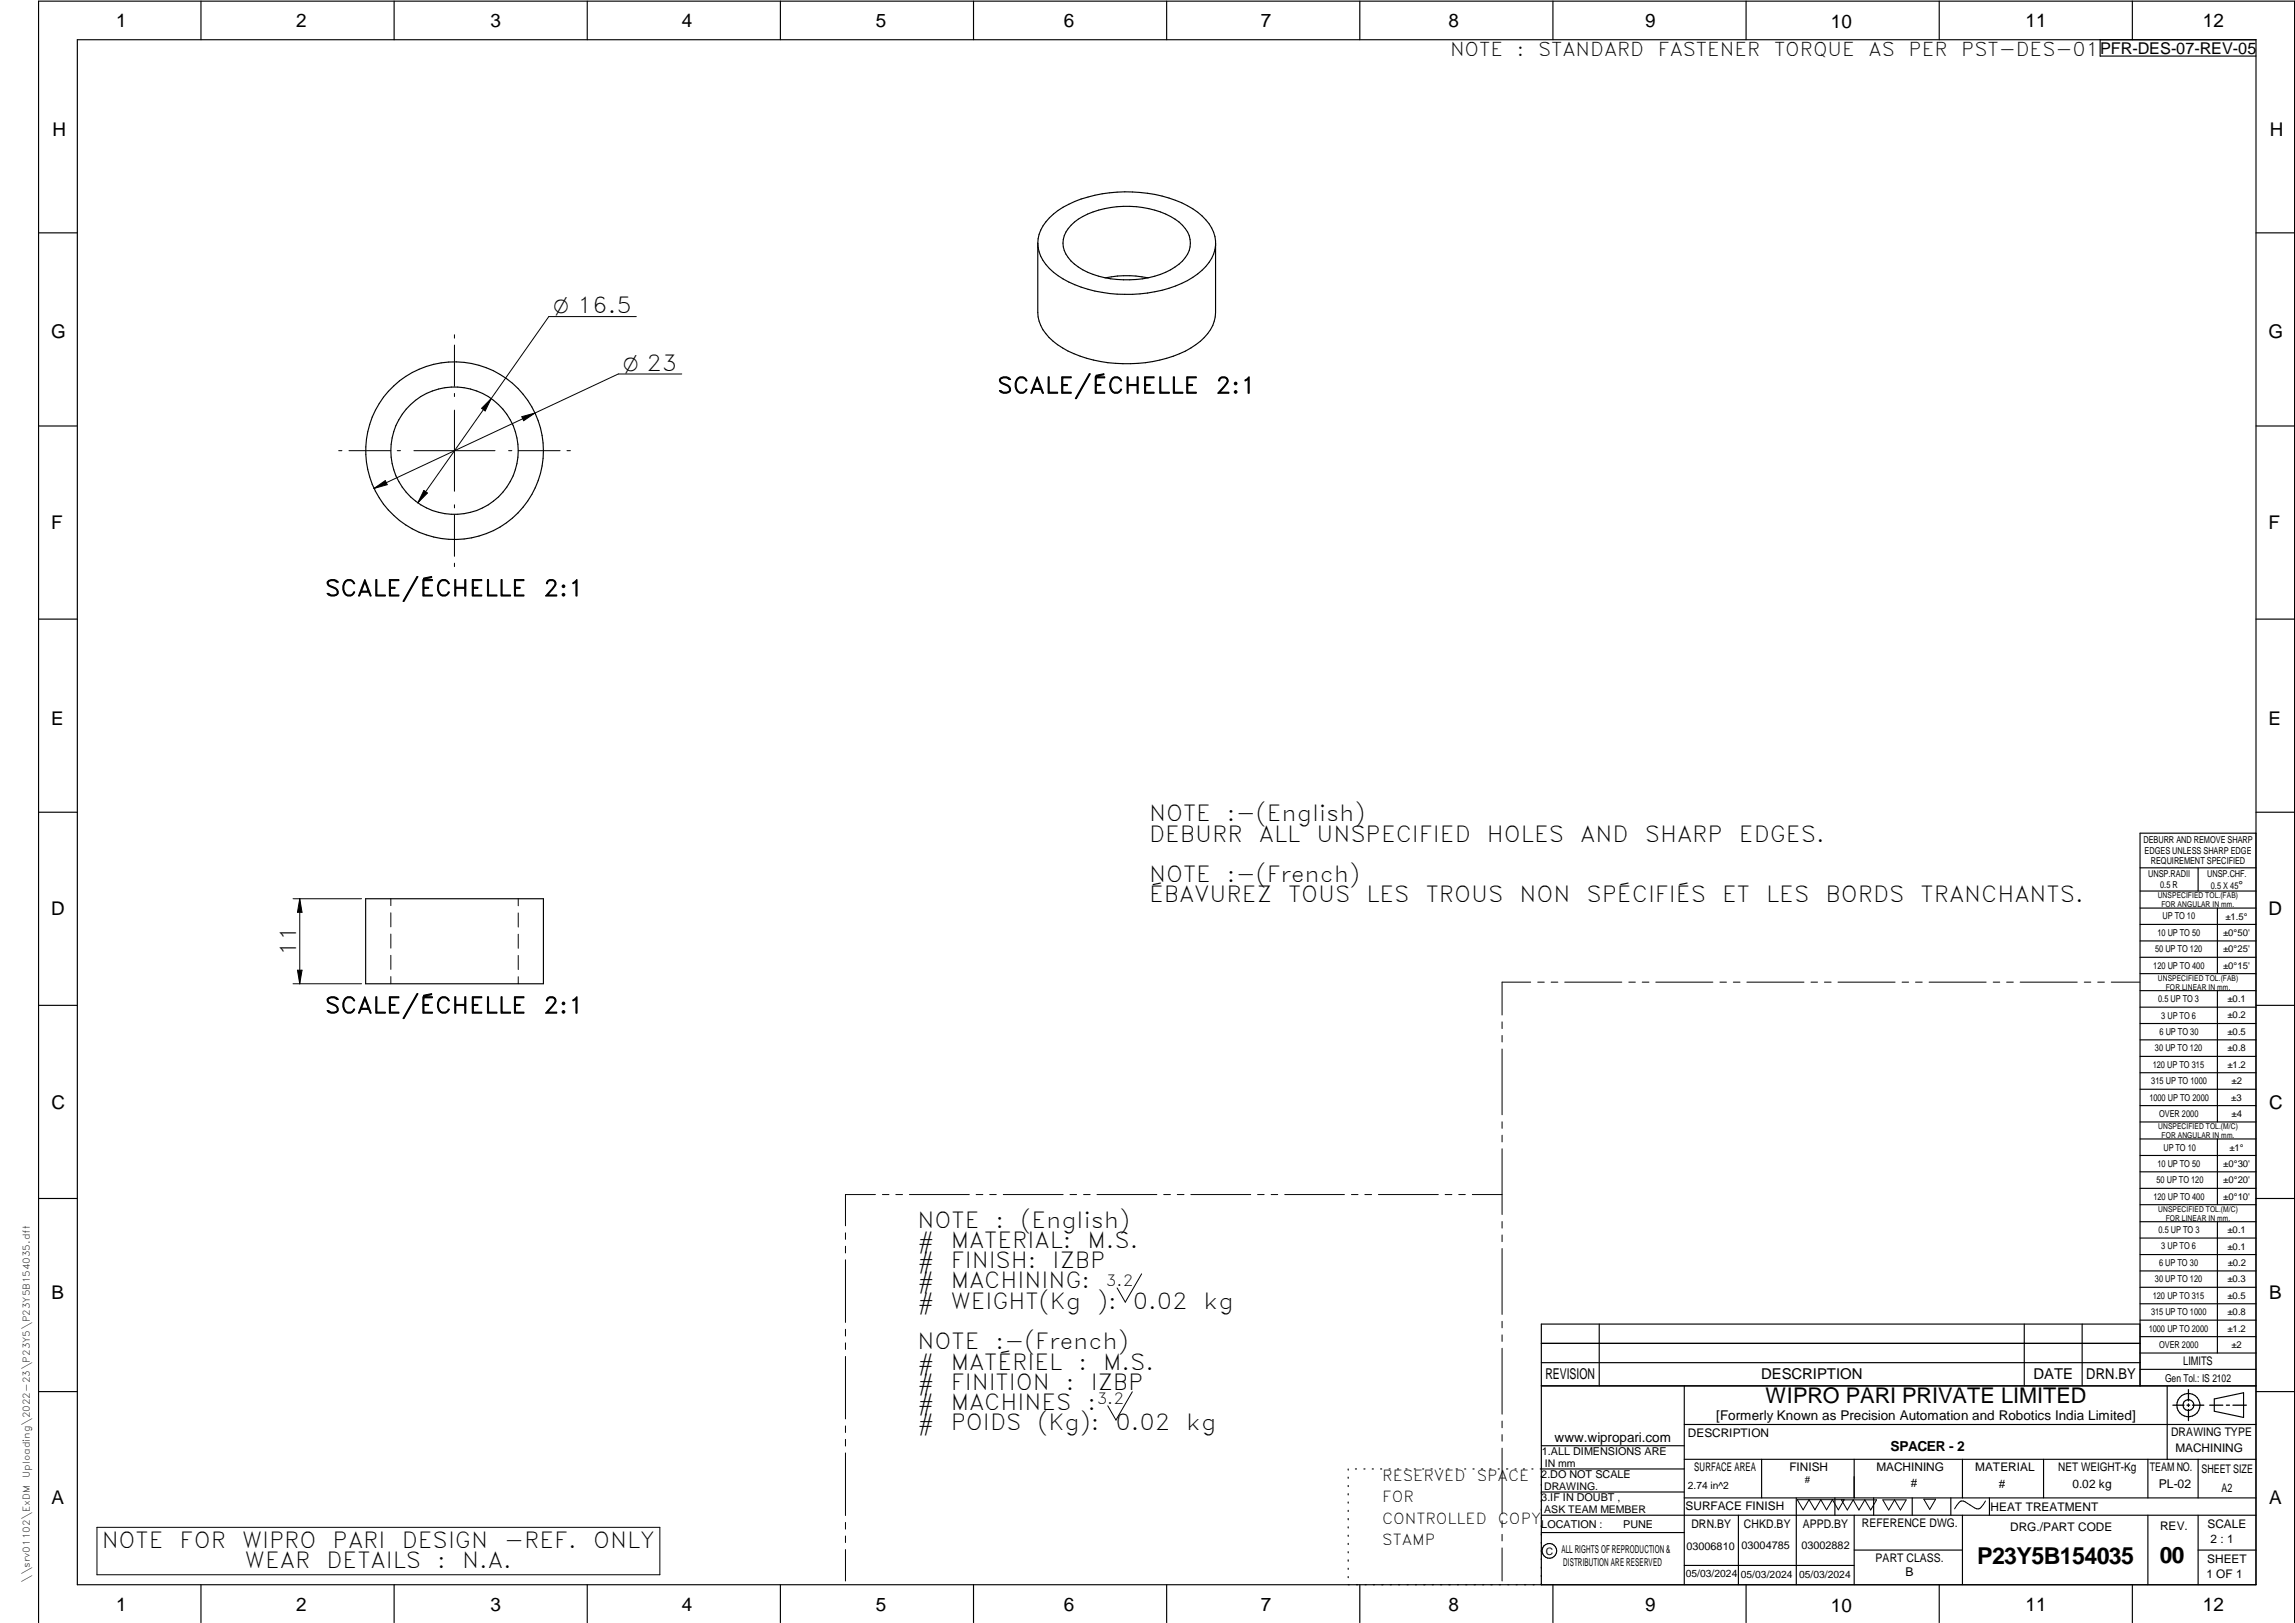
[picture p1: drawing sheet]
<svg xmlns="http://www.w3.org/2000/svg" width="594mm" height="420mm" viewBox="0 0 594 420" stroke-linecap="round" stroke-linejoin="round" font-family="sans-serif">
<defs><g id="words">
<text font-size="6" x="511.8" y="404.8">P23Y5B154035</text>
<text font-size="5.9" x="559.1" y="404.7">00</text>
<g font-size="5.7">
<text x="258.1" y="101.8">SCALE/ÉCHELLE</text>
<text x="314.7" y="101.8">2:1</text>
<text x="84.1" y="154.3">SCALE/ÉCHELLE</text>
<text x="140.7" y="154.3">2:1</text>
<text x="297.4" y="212.6">NOTE</text>
<text x="317.6" y="212.6">:-(English)</text>
<text x="297.4" y="217.8">DEBURR</text>
<text x="325.9" y="217.8">ALL</text>
<text x="340.8" y="217.8">UNSPECIFIED</text>
<text x="384.9" y="217.8">HOLES</text>
<text x="409.1" y="217.8">AND</text>
<text x="425.8" y="217.8">SHARP</text>
<text x="450.1" y="217.8">EDGES.</text>
<text x="297.4" y="228.3">NOTE</text>
<text x="297.4" y="233.6">ÉBAVUREZ</text>
<text x="317.6" y="228.3">:-(French)</text>
<text x="333.4" y="233.6">TOUS</text>
<text x="353.7" y="233.6">LES</text>
<text x="369.1" y="233.6">TROUS</text>
<text x="393.3" y="233.6">NON</text>
<text x="410.7" y="233.6">SPÉCIFIÉS</text>
<text x="445.8" y="233.6">ET</text>
<text x="457.2" y="233.6">LES</text>
<text x="472.5" y="233.6">BORDS</text>
<text x="497.2" y="233.6">TRANCHANTS.</text>
<text x="76.7" y="247.6" transform="rotate(-90 76.7 247.6)">11</text>
<text x="84.1" y="262.3">SCALE/ÉCHELLE</text>
<text x="140.7" y="262.3">2:1</text>
<text x="237.5" y="317.8">NOTE</text>
<text x="257.7" y="317.8">:</text>
<text x="264.1" y="317.8">(English)</text>
<text x="237.5" y="323">#</text>
<text x="246.1" y="323">MATERIAL:</text>
<text x="281.5" y="323">M.S.</text>
<text x="237.5" y="328.3">#</text>
<text x="246.1" y="328.3">FINISH:</text>
<text x="272.5" y="328.3">IZBP</text>
<text x="237.5" y="333.5">#</text>
<text x="246.1" y="333.5">MACHINING:</text>
<text x="237.5" y="338.8">#</text>
<text x="246.1" y="338.8">WEIGHT(Kg</text>
<text x="284" y="338.8">):</text>
<text x="293.3" y="338.8">0.02</text>
<text x="311.6" y="338.8">kg</text>
<text x="237.5" y="349.3">NOTE</text>
<text x="257.7" y="349.3">:-(French)</text>
<text x="237.5" y="354.5">#</text>
<text x="237.5" y="359.8">#</text>
<text x="246.1" y="359.8">FINITION</text>
<text x="246.1" y="354.5">MATÉRIEL</text>
<text x="275.9" y="359.8">:</text>
<text x="279.2" y="354.5">:</text>
<text x="282.3" y="359.8">IZBP</text>
<text x="285.6" y="354.5">M.S.</text>
<text x="237.5" y="365">#</text>
<text x="246.1" y="365">MACHINES</text>
<text x="281.5" y="365">:</text>
<text x="237.5" y="370.3">#</text>
<text x="246.1" y="370.3">POIDS</text>
<text x="268.5" y="370.3">(Kg):</text>
<text x="288.8" y="370.3">0.02</text>
<text x="307.1" y="370.3">kg</text>
<text x="26.3" y="400.6">NOTE</text>
<text x="46.5" y="400.6">FOR</text>
<text x="62.7" y="400.6">WIPRO</text>
<text x="86.1" y="400.6">PARI</text>
<text x="104" y="400.6">DESIGN</text>
<text x="130.5" y="400.6">-REF.</text>
<text x="153.5" y="400.6">ONLY</text>
<text x="63.4" y="405.9">WEAR</text>
<text x="84.5" y="405.9">DETAILS</text>
<text x="113.2" y="405.9">:</text>
<text x="119.6" y="405.9">N.A.</text>
</g>
<text font-size="5.6" x="457" y="363.2">WIPRO PARI PRIVATE LIMITED</text>
<g font-size="5.4">
<text x="143.3" y="81.1">O 16.5</text>
<text x="161.3" y="95.9">O 23</text>
</g>
<g font-size="4.9">
<text x="30" y="6.9">1</text>
<text x="76.7" y="6.9">2</text>
<text x="127" y="6.9">3</text>
<text x="176.5" y="6.9">4</text>
<text x="226.7" y="6.9">5</text>
<text x="275.4" y="6.9">6</text>
<text x="326.4" y="6.9">7</text>
<text x="375" y="6.9">8</text>
<text x="425.8" y="6.9">9</text>
<text x="473.9" y="7.3">10</text>
<text x="524.3" y="6.9">11</text>
<text x="570.2" y="6.9">12</text>
<text x="375.4" y="14.5">NOTE</text>
<text x="392.7" y="14.5">:</text>
<text x="398.2" y="14.5">STANDARD</text>
<text x="429.2" y="14.5">FASTENER</text>
<text x="459.2" y="14.5">TORQUE</text>
<text x="483.7" y="14.5">AS</text>
<text x="494.1" y="14.5">PER</text>
<text x="507.7" y="14.5">PST-DES-01</text>
<text x="13.6" y="35.1">H</text>
<text x="587.6" y="35.1">H</text>
<text x="13.2" y="87.5">G</text>
<text x="587.2" y="87.5">G</text>
<text x="13.2" y="137">F</text>
<text x="587.2" y="137">F</text>
<text x="13.2" y="187.6">E</text>
<text x="587.2" y="187.6">E</text>
<text x="13.2" y="237">D</text>
<text x="587.2" y="237">D</text>
<text x="13.4" y="287.1">C</text>
<text x="587.4" y="287.1">C</text>
<text x="13.4" y="336.2">B</text>
<text x="587.4" y="336.2">B</text>
<text x="13.4" y="389.3">A</text>
<text x="587.4" y="389.3">A</text>
<text x="30" y="416.9">1</text>
<text x="76.7" y="416.9">2</text>
<text x="127" y="416.9">3</text>
<text x="176.5" y="416.9">4</text>
<text x="226.7" y="416.9">5</text>
<text x="275.4" y="416.9">6</text>
<text x="326.4" y="416.9">7</text>
<text x="375" y="416.9">8</text>
<text x="425.8" y="416.9">9</text>
<text x="473.9" y="417.3">10</text>
<text x="524.3" y="416.9">11</text>
<text x="570.2" y="416.9">12</text>
</g>
<text font-size="4.2" x="543.6" y="14">PFR-DES-07-REV-05</text>
<g font-size="4">
<text x="286.3" y="332.8">3.2</text>
<text x="283.9" y="363.3">3.2</text>
</g>
<g font-size="3.9">
<text x="400" y="357.1">REVISION</text>
<text x="455.9" y="357.1">DESCRIPTION</text>
<text x="526.4" y="357.1">DATE</text>
<text x="540" y="357.1">DRN.BY</text>
<text x="357.8" y="383.3">RESERVED</text>
<text x="382.3" y="383.3">SPACE</text>
<text x="357.8" y="388.9">FOR</text>
<text x="357.8" y="394.5">CONTROLLED</text>
<text x="387.8" y="394.5">COPY</text>
<text x="357.8" y="400">STAMP</text>
</g>
<text font-size="3.6" x="489.4" y="375.8">SPACER - 2</text>
<g font-size="3.5">
<text x="444.3" y="367.7">[Formerly Known as Precision Automation and Robotics India Limited]</text>
<text x="402.4" y="373.3">www.wipropari.com</text>
</g>
<g font-size="3.1">
<text x="565.1" y="353.5">LIMITS</text>
<text x="562" y="371.7">DRAWING TYPE</text>
<text x="436.9" y="372.1">DESCRIPTION</text>
<text x="563.1" y="375.9">MACHINING</text>
<text x="438.6" y="380.8">SURFACE AREA</text>
<text x="463.2" y="380.9">FINISH</text>
<text x="485.7" y="380.8">MACHINING</text>
<text x="511.3" y="380.9">MATERIAL</text>
<text x="532.8" y="380.7">NET WEIGHT-Kg</text>
<text x="556.5" y="380.7">TEAM NO.</text>
<text x="569.9" y="381.2">SHEET SIZE</text>
<text x="494.6" y="385.1">#</text>
<text x="517.4" y="385.3">#</text>
<text x="536.4" y="385.3">0.02 kg</text>
<text x="558.8" y="385.1">PL-02</text>
<text x="575" y="386.1">A2</text>
<text x="436.3" y="391">SURFACE FINISH</text>
<text x="437.8" y="395.5">DRN.BY</text>
<text x="451.4" y="395.4">CHKD.BY</text>
<text x="466.6" y="395.5">APPD.BY</text>
<text x="482" y="395.4">REFERENCE DWG.</text>
<text x="515.3" y="391.1">HEAT TREATMENT</text>
<text x="571.4" y="395.6">SCALE</text>
<text x="520.4" y="396.2">DRG./PART CODE</text>
<text x="559.2" y="396.1">REV.</text>
<text x="572.2" y="399.5">2 : 1</text>
<text x="485.5" y="404.3">PART CLASS.</text>
<text x="493.2" y="407.9">B</text>
<text x="571.4" y="404.7">SHEET</text>
<text x="571.2" y="408.4">1 OF 1</text>
</g>
<text font-size="3" x="579.5" y="230.1">°</text>
<g font-size="2.8">
<text x="560.4" y="357.7">Gen Tol.: IS 2102</text>
<text x="399.1" y="376.6">1.ALL DIMENSIONS ARE</text>
<text x="399" y="382.7">2.DO NOT SCALE</text>
<text x="399" y="388.7">3.IF IN DOUBT ,</text>
<text x="399" y="395.4">LOCATION :</text>
<text x="420.2" y="395.6">PUNE</text>
<text x="404.2" y="402">ALL RIGHTS OF REPRODUCTION &amp;</text>
<text x="436.5" y="401.2">03006810</text>
<text x="450.8" y="400.9">03004785</text>
<text x="466.3" y="401">03002882</text>
<text x="404.7" y="405.4">DISTRIBUTION ARE RESERVED</text>
</g>
<g font-size="2.7">
<text x="399.9" y="379.7">IN mm</text>
<text x="399.7" y="385.7">DRAWING.</text>
<text x="436.9" y="385.4">2.74 in^2</text>
<text x="399.7" y="391.8">ASK TEAM MEMBER</text>
<text x="400.1" y="402.5">C</text>
<text x="436.4" y="408.3">05/03/2024</text>
<text x="450.6" y="408.4">05/03/2024</text>
<text x="465.7" y="408.5">05/03/2024</text>
</g>
<g font-size="2.5">
<text x="554.9" y="218.3">DEBURR AND REMOVE SHARP</text>
<text x="555.2" y="221">EDGES UNLESS SHARP EDGE</text>
<text x="556.1" y="227.1">UNSP.RADII</text>
<text x="556.8" y="223.8">REQUIREMENT SPECIFIED</text>
<text x="571.4" y="226.9">UNSP.CHF.</text>
<text x="559.2" y="229.9">0.5 R</text>
<text x="572.3" y="230.1">0.5 X 45</text>
<text x="559.8" y="238">UP TO 10</text>
<text x="576.1" y="238.1">±1.5°</text>
<text x="558.5" y="242.2">10 UP TO 50</text>
<text x="575.5" y="242.3">±0°50'</text>
<text x="557.4" y="250.7">120 UP TO 400</text>
<text x="557.9" y="246.5">50 UP TO 120</text>
<text x="575.5" y="250.7">±0°15'</text>
<text x="575.5" y="246.5">±0°25'</text>
<text x="558.7" y="259.4">0.5 UP TO 3</text>
<text x="559.5" y="263.7">3 UP TO 6</text>
<text x="576.6" y="263.6">±0.2</text>
<text x="576.6" y="259.4">±0.1</text>
<text x="559" y="267.9">6 UP TO 30</text>
<text x="576.6" y="267.9">±0.5</text>
<text x="557.8" y="272.2">30 UP TO 120</text>
<text x="576.6" y="272.2">±0.8</text>
<text x="556.9" y="280.7">315 UP TO 1000</text>
<text x="557.3" y="276.4">120 UP TO 315</text>
<text x="576.6" y="276.4">±1.2</text>
<text x="577.7" y="280.7">±2</text>
<text x="556.4" y="284.9">1000 UP TO 2000</text>
<text x="577.6" y="284.9">±3</text>
<text x="558.9" y="289.2">OVER 2000</text>
<text x="577.7" y="289.3">±4</text>
<text x="560" y="297.9">UP TO 10</text>
<text x="577.1" y="297.9">±1°</text>
<text x="558.5" y="302.1">10 UP TO 50</text>
<text x="575.5" y="302.1">±0°30'</text>
<text x="557.4" y="310.6">120 UP TO 400</text>
<text x="558.2" y="306.3">50 UP TO 120</text>
<text x="575.5" y="310.6">±0°10'</text>
<text x="575.5" y="306.4">±0°20'</text>
<text x="558.8" y="319.2">0.5 UP TO 3</text>
<text x="559.4" y="323.4">3 UP TO 6</text>
<text x="576.6" y="319.2">±0.1</text>
<text x="576.6" y="323.5">±0.1</text>
<text x="558.9" y="327.7">6 UP TO 30</text>
<text x="576.7" y="327.7">±0.2</text>
<text x="557.8" y="332">30 UP TO 120</text>
<text x="576.6" y="332">±0.3</text>
<text x="556.8" y="340.5">315 UP TO 1000</text>
<text x="557.3" y="336.3">120 UP TO 315</text>
<text x="576.6" y="336.3">±0.5</text>
<text x="576.6" y="340.5">±0.8</text>
<text x="556.2" y="344.7">1000 UP TO 2000</text>
<text x="576.6" y="344.7">±1.2</text>
<text x="558.9" y="349">OVER 2000</text>
<text x="577.6" y="349">±2</text>
<text x="467.2" y="383.8">#</text>
</g>
<g font-size="2.4">
<text x="7.7" y="382.7" transform="rotate(-90 7.7 382.7)">Uploading\2022-23\P23Y5\P23Y5B154035.dft</text>
<text x="7.7" y="409.8" transform="rotate(-90 7.7 409.8)">\\srv01102\ExDM</text>
</g>
<g font-size="2.1">
<text x="558.5" y="232.4">UNSPECIFIED TOL.(FAB)</text>
<text x="559.5" y="234.7">FOR ANGULAR IN mm.</text>
<text x="558.6" y="253.9">UNSPECIFIED TOL.(FAB)</text>
<text x="560.7" y="256.3">FOR LINEAR IN mm.</text>
<text x="558.7" y="292.3">UNSPECIFIED TOL.(M/C)</text>
<text x="559.6" y="294.7">FOR ANGULAR IN mm.</text>
<text x="558.7" y="313.7">UNSPECIFIED TOL.(M/C)</text>
<text x="560.6" y="316.1">FOR LINEAR IN mm.</text>
</g>
</g></defs>
<g fill="none" stroke="#000" stroke-width=".3">
<path d="M20 10.3h564v400h-564zM52 .3v10M102 .3v10M152 .3v10M202 .3v10M252 .3v10M302 .3v10M352 .3v10M402 .3v10M452 .3v10M502 .3v10M543.6 10.3v4.2h40.4"/>
<path d="M552 .3v10M271.6 56.4a26.1 26.1 0 0 1 15.6-6.5 34.2 34.2 0 0 1 21.6 4.2 11.4 11.4 0 0 1 5.9 8.3v18.5a10.5 10.5 0 0 1-5.2 8.3 31.6 31.6 0 0 1-18.8 4.9 30 30 0 0 1-18.1-5.8 9.9 9.9 0 0 1-4-7.4v-18a9.4 9.4 0 0 1 3-6.5zM277.2 58.3a20.2 20.2 0 0 1 13.6-4.9 22.7 22.7 0 0 1 14.4 4.1 6.5 6.5 0 0 1 0 10.9 23.7 23.7 0 0 1-17.7 3.8 17 17 0 0 1-11-5.5 6 6 0 0 1 .7-8.4zM10 60.3h10M268.6 62.9a10.6 10.6 0 0 0 5.3 8.5 33.6 33.6 0 0 0 23.1 4.5 25.1 25.1 0 0 0 15.1-6.9 9.3 9.3 0 0 0 2.6-5.5M297.2 71.9l-4.7-.5a25.8 25.8 0 0 0-6.3 .5M584 60.3h10M10 110.3h10M584 110.3h10M10 160.3h10M584 160.3h10M10 210.3h10"/>
<path d="M584 215.7h-30v143.1M584 210.3h10M94.7 232.7h46v22h-46zM554 224.7h30M554 230.7h30M554 235.1h30M554 239.3h30M569 224.7v6M574 235.1v17M554 243.6h30M554 247.8h30M554 252.1h30"/>
<path d="M554 256.5h30M574 256.5v33.9M10 260.3h10M554 260.7h30M554 265h30M554 269.2h30M554 273.5h30M554 277.7h30M584 260.3h10M554 282h30M554 286.2h30M554 290.4h30"/>
<path d="M554 294.9h30M554 299.1h30M574 294.9v17M10 310.3h10M554 303.4h30M554 307.6h30M554 311.9h30M554 316.3h30M574 316.3v34M584 310.3h10M554 320.5h30M554 324.8h30"/>
<path d="M554 329h30M554 333.2h30M554 337.5h30M399 358.8h185M399 352.8h155M399 347.8h155M414 342.8v16M436 358.8v51.5M524 342.8v16M539 342.8v16M554 341.8h30M554 346h30"/>
<path d="M554 350.3h30M554 354.5h30M554 342.8h-155v67.5M561 358.8v19M10 360.3h10M399 374.3h37M436 368.8h148M436 377.8h148M456 377.8v10M480 377.8v10M508 377.8v10M529 377.8v10"/>
<path d="M556 377.8v10M569 377.8v10M573.2 362.2l7.6-1.6v6.3l-7.6-1.6zM584 360.3h10M349 380.3v.3M349 382.4v.3M349 384.6v.3M349 386.7v.3M349 388.8v.3M349 391v.3M349 393.1v.3M349 395.3v.3"/>
<path d="M349 397.4v.3M349 399.5v.3M350.9 380.3h.2M353.1 380.3h.2M355.2 380.3h.3M357.4 380.3h.3M359.6 380.3h.3M361.7 380.3h.3M363.9 380.3h.3M366.1 380.3h.3M368.3 380.3h.2M370.4 380.3h.3"/>
<path d="M372.6 380.3h.3M374.8 380.3h.3M376.9 380.3h.4M379.1 380.3h.3M381.3 380.3h.3M383.4 380.3h.4M385.6 380.3h.3M387.8 380.3h.3M390 380.3h.3M392.2 380.3h.3M394.3 380.3h.3M396.5 380.3h.3"/>
<path d="M398.7 380.3h37.3M399 386.2h37M399 396.7h37M436 387.8h148M450 392.3v18M465 387.8v22.5M475 387.8v4.5M480 392.3v18M485 387.8v4.5M495 387.8v4.5M505 387.8v4.5M508 392.3v18"/>
<path d="M515 387.8v4.5M556 392.3v18M569 392.3v18M584 392.3h-185M52 410.3v9.7M102 410.3v9.7M152 410.3v9.7M202 410.3v9.7M252 410.3v9.7M302 410.3v9.7M349 401.7v.3M349 403.8v.4"/>
<path d="M349 406v.3M349 408.1v.3M352 410.3v9.7M402 410.3v9.7M436 405.3h44M452 410.3v9.7M480 401.3h28M502 410.3v9.7M552 410.3v9.7M569 401.3h15M10 420v-419.7h584v419.7"/>
<circle cx="117.6" cy="116.7" r="16.5"/>
<circle cx="117.7" cy="116.7" r="23"/>
<circle cx="566.5" cy="363.8" r="2.99"/>
<circle cx="566.5" cy="363.7" r="1.41"/>
<circle cx="401.1" cy="401.5" r="1.9"/>
</g>
<path d="M566.5 359.7v3M562.5 363.8h2.9M566.1 363.8h.7M566.5 363.4v.7M566.5 364.9v2.8M567.6 363.8h2.9M572 363.8h3.4M576.3 363.8h.8M578 363.8h3.5" fill="none" stroke="#000" stroke-width=".34"/>
<g fill="none" stroke="#000" stroke-width=".26">
<path d="M117.6 86.7v.8M117.6 89.3v10.7M164.7 82h-22.6l-33.9 48.2M176.5 96.8h-16.4l-21.6 10.1M87.7 116.7h.8M90.3 116.7h10.7M102.8 116.7h.9M107.1 116.7h21M117.6 101.9v.8M117.6 106.2v21M127.2 103.2l-1.6 3.2-.9-.7zM131.6 116.7h.9"/>
<path d="M134.3 116.7h10.7M135.1 107.9l3.4-1-3 2zM138.5 106.9l-41.7 19.5M146.8 116.7h.9M96.8 126.4l2.9-2 .5 1.1zM109.7 127l1 .6-2.5 2.6zM117.6 130.7v.8M117.6 133.3v10.7M117.6 145.8v.9M75.9 232.7h17.7M77.6 232.7v22M77.6 232.7l.6 3.5h-1.2z"/>
<path d="M101.2 232.7v1.7M101.2 236.3v3.6M134.1 232.7v1.8M134.1 236.3v3.7M75.9 254.7h17.7M77 251.2h1.2l-.6 3.5zM101.2 241.8v3.6M101.2 247.3v3.7M101.2 252.8v1.9M134.1 241.9v3.6M134.1 247.4v3.6M134.1 252.9v1.8"/>
<path d="M396.2 254.3h-7.4v8.5M398.1 254.3h1.6M401.5 254.3h1.8M405 254.3h14.8M421.6 254.3h1.7M425.1 254.3h1.7M428.6 254.3h14.8M445.2 254.3h1.7M448.7 254.3h1.7M452.2 254.3h14.8M468.8 254.3h1.7M472.3 254.3h1.7"/>
<path d="M475.8 254.3h14.8M492.4 254.3h1.7M495.8 254.3h1.8M499.4 254.3h14.7M516 254.3h1.6M519.4 254.3h1.8M522.9 254.3h14.8M539.5 254.3h1.7M543 254.3h1.7M546.5 254.3h7.4M388.8 264.5v1.8M388.8 268.1v1.6"/>
<path d="M388.8 271.6v17M388.8 290.4v1.7M388.8 293.9v1.7M388.8 297.4v17M218.9 319.2v1.6M226.6 309.2h-7.7v8.1M228.4 309.2h1.7M231.9 309.2h1.7M235.4 309.2h15.5M252.7 309.2h1.7M256.2 309.2h1.7M259.7 309.2h15.5"/>
<path d="M277 309.2h1.7M280.5 309.2h1.7M284 309.2h15.5M301.2 309.2h1.8M304.8 309.2h1.7M308.3 309.2h15.5M325.5 309.2h1.7M329.1 309.2h1.6M332.6 309.2h15.4M349.8 309.2h1.7M353.3 309.2h1.7M356.8 309.2h15.5"/>
<path d="M374.1 309.2h1.7M377.6 309.2h1.7M381.1 309.2h7.7M388.8 316.2v1.7M388.8 319.7v1.7M218.9 322.6v1.8M218.9 326.1v16.2M295.5 329.8l-4.2 7.3-2.1-3.7M388.8 323.2v17.1M218.9 344.1v1.8M218.9 347.6v1.7M218.9 351.2v16.1"/>
<path d="M388.8 342.1v1.6M388.8 345.6v1.7M388.8 349v17.1M218.9 369.1v1.7M218.9 372.6v1.8M218.9 376.1v16.2M293.1 360.3l-4.2 7.3-2.1-3.7M388.8 367.9v1.7M388.8 371.4v1.7M388.8 374.9v17M25.1 395.4h145.7v12.3h-145.7zM218.9 394.1v1.8"/>
<path d="M218.9 397.6v1.7M388.8 393.7v1.7M388.8 397.2v1.7M465.2 388.2h12.2l-1.5 2.7-1.6-2.7-1.5 2.7-1.5-2.7-1.5 2.7-1.5-2.7-1.5 2.7zM476.7 388.3h9.1l-1.6 2.6-1.5-2.6-1.5 2.6-1.5-2.6-1.5 2.6zM487.4 388.3h6l-1.5 2.6-1.5-2.6-1.5 2.6zM498 388.1h3.1l-1.6 2.6zM514 388.6l-1.1 1.5a1.2 1.2 0 0 1-1.8 .3l-1.8-1.2a1.41 1.41 0 0 0-2.3-.1l-1 1.5M218.9 401.2v8.1M388.8 400.7v8.6"/>
</g>
<path d="M127.2 103.2l-1.6 3.2-.9-.7zM135.1 107.9l3.4-1-3 2zM96.8 126.4l2.9-2 .5 1.1zM109.7 127l1 .6-2.5 2.6zM77.6 232.7l.6 3.5h-1.2zM77 251.2h1.2l-.6 3.5z" fill="#000"/>
<use href="#words"/>
</svg>
